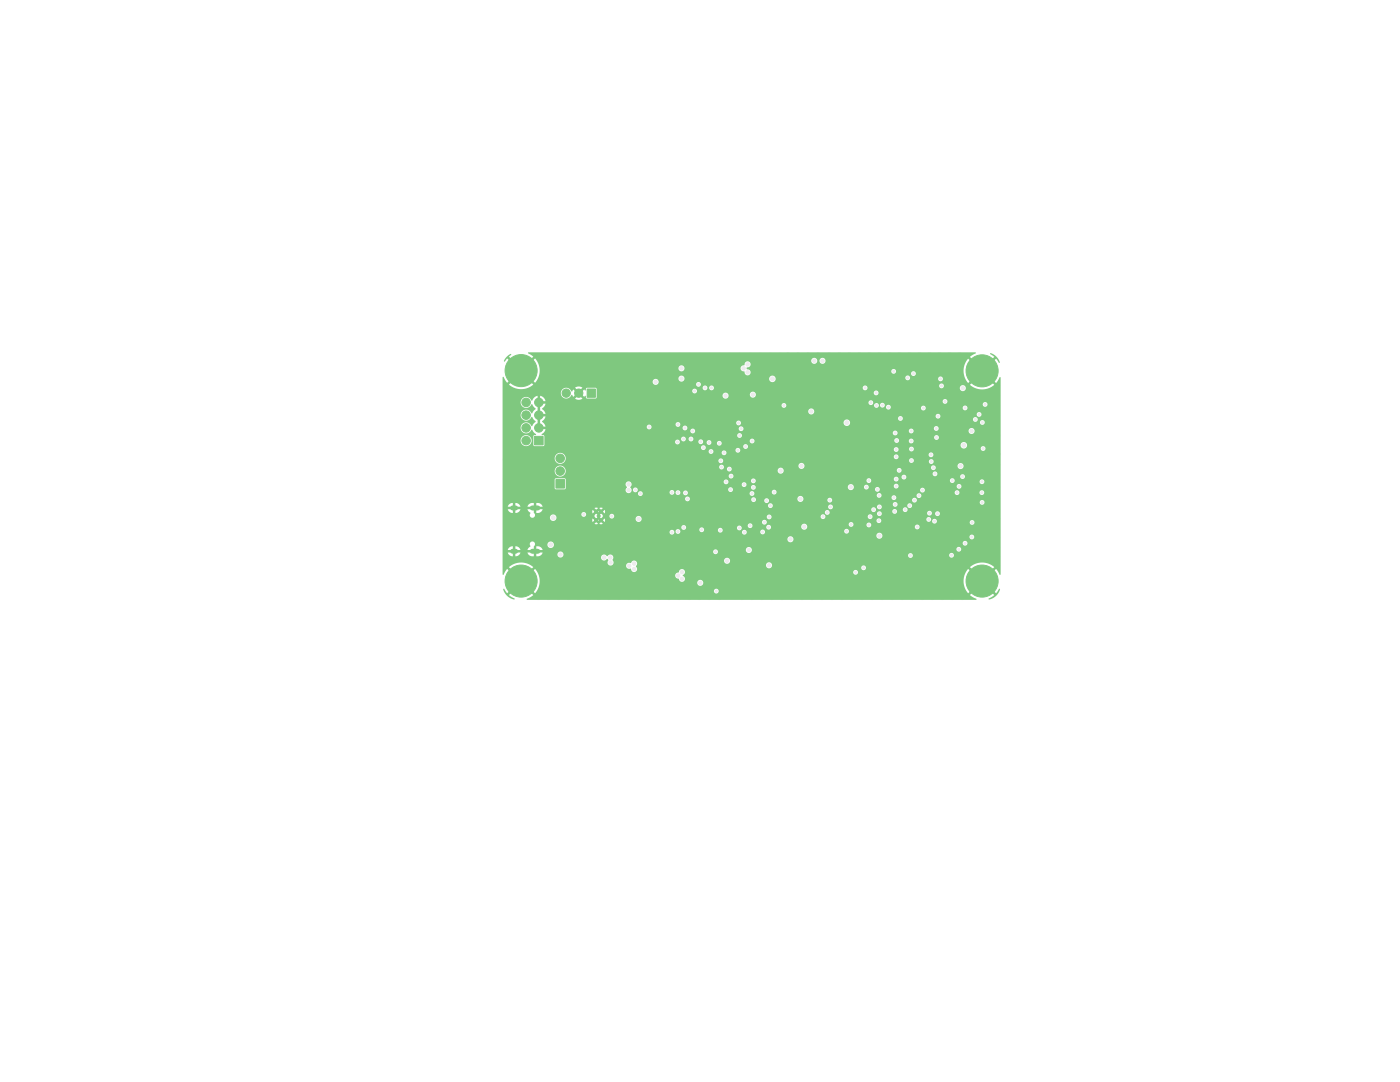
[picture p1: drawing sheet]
<svg xmlns="http://www.w3.org/2000/svg" width="279mm" height="216mm" viewBox="0 0 279 216" stroke-linecap="round" stroke-linejoin="round" font-family="sans-serif">
<g fill="#7fc87f" stroke="#7fc87f" stroke-width=".2">
<path d="M106.7 87.1h1.7v1.7h-1.7z"/>
<path d="M110.9 95.7h1.8v1.7h-1.8z"/>
<path d="M117.2 77.6h1.6v1.7h-1.6z"/>
<circle cx="105" cy="87.9" r=".85"/>
<circle cx="107.5" cy="85.4" r=".85"/>
<circle cx="105" cy="85.4" r=".85"/>
<circle cx="107.5" cy="82.8" r=".85"/>
<circle cx="105" cy="82.8" r=".85"/>
<circle cx="107.5" cy="80.3" r=".85"/>
<circle cx="105" cy="80.3" r=".85"/>
<circle cx="104" cy="73.9" r="3.2"/>
<circle cx="111.8" cy="94" r=".85"/>
<circle cx="111.8" cy="91.5" r=".85"/>
<circle cx="196" cy="115.9" r="3.2"/>
<circle cx="104" cy="115.9" r="3.2"/>
<circle cx="120" cy="103.8" r=".3"/>
<circle cx="120" cy="102.1" r=".3"/>
<circle cx="119.5" cy="103" r=".3"/>
<circle cx="119" cy="103.8" r=".3"/>
<circle cx="119" cy="102.1" r=".3"/>
<circle cx="196" cy="74" r="3.2"/>
<circle cx="115.5" cy="78.4" r=".82"/>
<circle cx="113" cy="78.4" r=".82"/>
</g>
<path d="M102.3 110h.6M102.3 101.4h.6M106.2 110h1.1M106.2 101.4h1.1" fill="none" stroke="#7fc87f" stroke-width="1"/>
<g fill="#ececec" stroke="#ececec" stroke-width=".2">
<circle cx="199.4" cy="90.6" r=".22"/>
<circle cx="199.3" cy="92.7" r=".22"/>
<circle cx="199.3" cy="94.8" r=".22"/>
<circle cx="199.3" cy="97.2" r=".22"/>
<circle cx="199.3" cy="99.4" r=".22"/>
<circle cx="199.3" cy="103.5" r=".22"/>
<circle cx="172.9" cy="114" r=".22"/>
<circle cx="160" cy="100.7" r=".23"/>
<circle cx="190.4" cy="97.7" r=".23"/>
<circle cx="195.9" cy="90.6" r=".22"/>
<circle cx="192.6" cy="97.4" r=".23"/>
<circle cx="141.8" cy="110.9" r=".35"/>
<circle cx="129.9" cy="104.9" r=".23"/>
<circle cx="114.6" cy="115.1" r=".4"/>
<circle cx="138.8" cy="77.3" r=".22"/>
<circle cx="152.8" cy="100.7" r=".22"/>
<circle cx="178.5" cy="93.8" r=".23"/>
<circle cx="104.1" cy="111.7" r=".35"/>
<circle cx="139.5" cy="119.3" r=".35"/>
<circle cx="185.5" cy="70.7" r=".35"/>
<circle cx="137" cy="88.1" r=".22"/>
<circle cx="180" cy="94.5" r=".22"/>
<circle cx="120.7" cy="116.6" r=".35"/>
<circle cx="137" cy="79" r=".22"/>
<circle cx="162.3" cy="83.3" r=".23"/>
<circle cx="135" cy="92.3" r=".23"/>
<circle cx="150.8" cy="99" r=".22"/>
<circle cx="176.5" cy="80.2" r=".23"/>
<circle cx="186.8" cy="86.4" r=".22"/>
<circle cx="175" cy="103.1" r=".22"/>
<circle cx="143.9" cy="76.5" r=".22"/>
<circle cx="155.6" cy="70.8" r=".35"/>
<circle cx="148" cy="119.3" r=".35"/>
<circle cx="100.9" cy="111.8" r=".35"/>
<circle cx="107.2" cy="77.3" r=".35"/>
<circle cx="163.4" cy="104.7" r=".23"/>
<circle cx="149.6" cy="70.8" r=".35"/>
<circle cx="114.1" cy="113.5" r=".35"/>
<circle cx="197.9" cy="111.9" r=".35"/>
<circle cx="165.1" cy="100.5" r=".23"/>
<circle cx="147.6" cy="70.8" r=".35"/>
<circle cx="127" cy="101.4" r=".22"/>
<circle cx="182" cy="88.8" r=".22"/>
<circle cx="131.6" cy="70.8" r=".35"/>
<circle cx="141.3" cy="78" r=".22"/>
<circle cx="160.3" cy="94.2" r=".35"/>
<circle cx="197.7" cy="80.1" r=".35"/>
<circle cx="127.6" cy="70.8" r=".35"/>
<circle cx="116.7" cy="116.6" r=".35"/>
<circle cx="143.1" cy="93.2" r=".23"/>
<circle cx="175.1" cy="101.8" r=".22"/>
<circle cx="199.1" cy="107.2" r=".35"/>
<circle cx="193.1" cy="107.7" r=".23"/>
<circle cx="109.5" cy="77.3" r=".35"/>
<circle cx="153.7" cy="98.5" r=".22"/>
<circle cx="146.1" cy="75.4" r=".22"/>
<circle cx="196.1" cy="80" r=".22"/>
<circle cx="137.6" cy="85.4" r=".22"/>
<circle cx="174.1" cy="95.8" r=".22"/>
<circle cx="172" cy="119.3" r=".35"/>
<circle cx="199.1" cy="105.7" r=".35"/>
<circle cx="188" cy="106.2" r=".35"/>
<circle cx="112.5" cy="106.7" r=".35"/>
<circle cx="183.4" cy="104.4" r=".22"/>
<circle cx="133.6" cy="70.8" r=".35"/>
<circle cx="167.7" cy="84.5" r=".35"/>
<circle cx="188.7" cy="77" r=".22"/>
<circle cx="150.6" cy="95.2" r=".23"/>
<circle cx="131" cy="83.9" r=".23"/>
<circle cx="173.1" cy="112.8" r=".22"/>
<circle cx="146.1" cy="94.2" r=".23"/>
<circle cx="136.3" cy="92.3" r=".35"/>
<circle cx="192" cy="119.3" r=".35"/>
<circle cx="154" cy="105.9" r=".22"/>
<circle cx="167.8" cy="78.7" r=".22"/>
<circle cx="134.7" cy="116.7" r=".35"/>
<circle cx="199.1" cy="78.9" r=".35"/>
<circle cx="166.1" cy="100.5" r=".22"/>
<circle cx="183.5" cy="70.7" r=".35"/>
<circle cx="146.1" cy="116.8" r=".22"/>
<circle cx="199.1" cy="76.9" r=".35"/>
<circle cx="145.6" cy="70.8" r=".35"/>
<circle cx="179" cy="99.9" r=".22"/>
<circle cx="175.5" cy="70.7" r=".35"/>
<circle cx="131.8" cy="106.9" r=".35"/>
<circle cx="133.7" cy="97.4" r=".22"/>
<circle cx="188.3" cy="79.2" r=".23"/>
<circle cx="168.8" cy="78.7" r=".22"/>
<circle cx="179.8" cy="107.7" r=".35"/>
<circle cx="179.7" cy="89.7" r=".22"/>
<circle cx="135.3" cy="99" r=".23"/>
<circle cx="146.6" cy="87.1" r=".22"/>
<circle cx="171.3" cy="113.5" r=".23"/>
<circle cx="149.5" cy="88.5" r=".23"/>
<circle cx="187.1" cy="90.8" r=".35"/>
<circle cx="194.4" cy="106.3" r=".22"/>
<circle cx="129.6" cy="84.3" r=".23"/>
<circle cx="167.5" cy="70.7" r=".35"/>
<circle cx="144.1" cy="89.2" r=".23"/>
<circle cx="147.6" cy="96.7" r=".22"/>
<circle cx="188.4" cy="75" r=".22"/>
<circle cx="128.7" cy="116.6" r=".35"/>
<circle cx="137" cy="87.1" r=".22"/>
<circle cx="129.6" cy="70.8" r=".35"/>
<circle cx="165.7" cy="101.9" r=".23"/>
<circle cx="156.2" cy="92.8" r=".35"/>
<circle cx="142.3" cy="117.5" r=".22"/>
<circle cx="179.4" cy="96.4" r=".22"/>
<circle cx="126.7" cy="116.6" r=".35"/>
<circle cx="179.5" cy="70.7" r=".35"/>
<circle cx="190.2" cy="117.2" r=".35"/>
<circle cx="141.3" cy="76.8" r=".22"/>
<circle cx="148.2" cy="89.7" r=".22"/>
<circle cx="196" cy="99.3" r=".4"/>
<circle cx="150.5" cy="104.9" r=".22"/>
<circle cx="116.6" cy="108" r=".35"/>
<circle cx="192.1" cy="76.1" r=".22"/>
<circle cx="156" cy="75.6" r=".35"/>
<circle cx="191" cy="118.2" r=".35"/>
<circle cx="184" cy="119.3" r=".35"/>
<circle cx="172.3" cy="83.8" r=".35"/>
<circle cx="147.7" cy="76.7" r=".22"/>
<circle cx="129.5" cy="119.3" r=".35"/>
<circle cx="129.8" cy="76.3" r=".22"/>
<circle cx="144.4" cy="93.8" r=".23"/>
<circle cx="189.1" cy="118.3" r=".35"/>
<circle cx="188" cy="119.3" r=".35"/>
<circle cx="141.6" cy="119.3" r=".35"/>
<circle cx="166" cy="119.3" r=".35"/>
<circle cx="138.9" cy="105.5" r=".22"/>
<circle cx="125.5" cy="119.3" r=".35"/>
<circle cx="185.3" cy="81.4" r=".35"/>
<circle cx="173.1" cy="103.9" r=".23"/>
<circle cx="135.6" cy="70.8" r=".35"/>
<circle cx="178.4" cy="90.4" r=".22"/>
<circle cx="160" cy="119.3" r=".35"/>
<circle cx="180.3" cy="84" r=".22"/>
<circle cx="143.6" cy="75.4" r=".22"/>
<circle cx="177.5" cy="70.7" r=".35"/>
<circle cx="126.9" cy="98.7" r=".23"/>
<circle cx="182.2" cy="75.4" r=".22"/>
<circle cx="191.9" cy="94.1" r=".4"/>
<circle cx="131.7" cy="75.7" r=".35"/>
<circle cx="174.8" cy="98.5" r=".22"/>
<circle cx="143.6" cy="119.3" r=".35"/>
<circle cx="147.5" cy="75.3" r=".22"/>
<circle cx="157.1" cy="80.5" r=".23"/>
<circle cx="156.5" cy="82.5" r=".23"/>
<circle cx="170" cy="98.2" r=".35"/>
<circle cx="144.3" cy="105.2" r=".23"/>
<circle cx="171.5" cy="70.7" r=".35"/>
<circle cx="151.6" cy="70.8" r=".35"/>
<circle cx="124.7" cy="116.6" r=".35"/>
<circle cx="127.2" cy="95" r=".22"/>
<circle cx="142.3" cy="88.3" r=".23"/>
<circle cx="119.5" cy="119.3" r=".35"/>
<circle cx="153.5" cy="99.2" r=".23"/>
<circle cx="152.6" cy="111.7" r=".35"/>
<circle cx="124.3" cy="92" r=".35"/>
<circle cx="144.9" cy="93.1" r=".22"/>
<circle cx="191.5" cy="70.7" r=".35"/>
<circle cx="191.4" cy="115.8" r=".35"/>
<circle cx="156.1" cy="100.9" r=".35"/>
<circle cx="131.5" cy="119.3" r=".35"/>
<circle cx="142.1" cy="89.1" r=".22"/>
<circle cx="148.3" cy="84.9" r=".22"/>
<circle cx="118.7" cy="116.6" r=".35"/>
<circle cx="190.7" cy="99.1" r=".22"/>
<circle cx="144.9" cy="97.1" r=".22"/>
<circle cx="110.9" cy="116.7" r=".35"/>
<circle cx="143.6" cy="70.8" r=".35"/>
<circle cx="140.9" cy="105.8" r=".22"/>
<circle cx="135.6" cy="105.4" r=".23"/>
<circle cx="190.6" cy="110.2" r=".23"/>
<circle cx="154" cy="119.3" r=".35"/>
<circle cx="121.5" cy="119.3" r=".35"/>
<circle cx="187.4" cy="94.7" r=".22"/>
<circle cx="150.9" cy="87.5" r=".22"/>
<circle cx="195.9" cy="97.2" r=".23"/>
<circle cx="100.8" cy="99.6" r=".35"/>
<circle cx="122.7" cy="116.6" r=".35"/>
<circle cx="115.6" cy="90.9" r=".35"/>
<circle cx="133.5" cy="119.3" r=".35"/>
<circle cx="197.9" cy="110.1" r=".35"/>
<circle cx="139.6" cy="70.8" r=".35"/>
<circle cx="110.4" cy="118.1" r=".35"/>
<circle cx="139.9" cy="77.3" r=".22"/>
<circle cx="199.1" cy="111.1" r=".35"/>
<circle cx="133.4" cy="106.9" r=".35"/>
<circle cx="174" cy="119.3" r=".35"/>
<circle cx="167" cy="99.5" r=".23"/>
<circle cx="134.7" cy="88.8" r=".23"/>
<circle cx="150.3" cy="76.8" r=".35"/>
<circle cx="178.5" cy="88.8" r=".35"/>
<circle cx="196.5" cy="78.6" r=".35"/>
<circle cx="151.6" cy="103.4" r=".22"/>
<circle cx="158" cy="111" r=".35"/>
<circle cx="186" cy="119.3" r=".35"/>
<circle cx="108.9" cy="101.4" r=".35"/>
<circle cx="133.6" cy="99.1" r=".35"/>
<circle cx="150.8" cy="96.6" r=".23"/>
<circle cx="133.7" cy="110.1" r=".35"/>
<circle cx="107.5" cy="119.3" r=".35"/>
<circle cx="199.1" cy="112.9" r=".35"/>
<circle cx="148.2" cy="104.8" r=".22"/>
<circle cx="165.5" cy="70.7" r=".35"/>
<circle cx="111.5" cy="119.3" r=".35"/>
<circle cx="133.2" cy="74.7" r=".35"/>
<circle cx="138.1" cy="106.1" r=".35"/>
<circle cx="159.3" cy="83.1" r=".23"/>
<circle cx="182" cy="119.3" r=".35"/>
<circle cx="122.8" cy="103.4" r=".22"/>
<circle cx="175.7" cy="104.7" r=".23"/>
<circle cx="191.8" cy="108.9" r=".23"/>
<circle cx="127.4" cy="92" r=".35"/>
<circle cx="153.6" cy="70.8" r=".35"/>
<circle cx="139" cy="88.3" r=".23"/>
<circle cx="137.5" cy="98.8" r=".22"/>
<circle cx="190" cy="119.3" r=".35"/>
<circle cx="168" cy="119.3" r=".35"/>
<circle cx="174.6" cy="80.3" r=".23"/>
<circle cx="173.4" cy="97.8" r=".22"/>
<circle cx="117.5" cy="119.3" r=".35"/>
<circle cx="100.9" cy="78.2" r=".35"/>
<circle cx="100.8" cy="95.6" r=".35"/>
<circle cx="136.2" cy="106.2" r=".22"/>
<circle cx="137.6" cy="70.8" r=".35"/>
<circle cx="196" cy="91.9" r=".22"/>
<circle cx="140.2" cy="75.4" r=".22"/>
<circle cx="173.5" cy="77.8" r=".23"/>
<circle cx="147.3" cy="106.1" r=".22"/>
<circle cx="186.2" cy="103.1" r=".35"/>
<circle cx="141.6" cy="116.7" r=".35"/>
<circle cx="112.5" cy="105.1" r=".35"/>
<circle cx="113.2" cy="116.1" r=".35"/>
<circle cx="181.8" cy="110" r=".23"/>
<circle cx="109.8" cy="110.3" r=".4"/>
<circle cx="136.7" cy="116.7" r=".35"/>
<circle cx="157.3" cy="70.7" r=".35"/>
<circle cx="159.3" cy="70.7" r=".35"/>
<circle cx="137.5" cy="119.3" r=".35"/>
<circle cx="164" cy="119.3" r=".35"/>
<circle cx="179.3" cy="74" r=".22"/>
<circle cx="128.2" cy="102.6" r=".23"/>
<circle cx="156.9" cy="109" r=".35"/>
<circle cx="192.3" cy="90.3" r=".4"/>
<circle cx="144.6" cy="89.6" r=".22"/>
<circle cx="108.4" cy="115.7" r=".35"/>
<circle cx="100.8" cy="91.7" r=".35"/>
<circle cx="162" cy="119.3" r=".35"/>
<circle cx="173.7" cy="102.2" r=".22"/>
<circle cx="160.7" cy="103.8" r=".35"/>
<circle cx="131.8" cy="83.1" r=".22"/>
<circle cx="108.8" cy="73.3" r=".35"/>
<circle cx="139.8" cy="117.8" r=".35"/>
<circle cx="189.5" cy="70.7" r=".35"/>
<circle cx="151.5" cy="110.4" r=".35"/>
<circle cx="100.8" cy="97.6" r=".35"/>
<circle cx="141.6" cy="70.8" r=".35"/>
<circle cx="164.3" cy="99.5" r=".35"/>
<circle cx="181.5" cy="70.7" r=".35"/>
<circle cx="100.8" cy="93.6" r=".35"/>
<circle cx="142.3" cy="118.4" r=".22"/>
<circle cx="124.5" cy="95.7" r=".22"/>
<circle cx="145.8" cy="96.8" r=".22"/>
<circle cx="191.8" cy="117.1" r=".35"/>
<circle cx="152.6" cy="85.3" r=".23"/>
<circle cx="143.9" cy="78" r=".35"/>
<circle cx="195.7" cy="105.5" r=".35"/>
<circle cx="169.5" cy="70.7" r=".35"/>
<circle cx="175.4" cy="99.8" r=".22"/>
<circle cx="134.3" cy="84.9" r=".23"/>
<circle cx="187.1" cy="82.2" r=".23"/>
<circle cx="178.9" cy="98.7" r=".22"/>
<circle cx="178.4" cy="102.8" r=".23"/>
<circle cx="148.2" cy="86.3" r=".23"/>
<circle cx="191" cy="86.7" r=".35"/>
<circle cx="136" cy="84.9" r=".23"/>
<circle cx="173.5" cy="70.7" r=".35"/>
<circle cx="187.5" cy="70.7" r=".35"/>
<circle cx="180" cy="119.3" r=".35"/>
<circle cx="114.7" cy="116.6" r=".35"/>
<circle cx="135.5" cy="119.3" r=".35"/>
<circle cx="178" cy="119.3" r=".35"/>
<circle cx="194.7" cy="105" r=".22"/>
<circle cx="131.9" cy="111.9" r=".35"/>
<circle cx="128.2" cy="86.7" r=".23"/>
<circle cx="178.3" cy="96.3" r=".22"/>
<circle cx="165.1" cy="103.2" r=".23"/>
<circle cx="199.1" cy="82.9" r=".35"/>
<circle cx="109.5" cy="119.3" r=".35"/>
<circle cx="199.2" cy="86.9" r=".35"/>
<circle cx="199.3" cy="101.7" r=".23"/>
<circle cx="152" cy="119.3" r=".35"/>
<circle cx="125.8" cy="110.9" r=".35"/>
<circle cx="113.5" cy="119.3" r=".35"/>
<circle cx="132.7" cy="116.7" r=".35"/>
<circle cx="169.6" cy="105.4" r=".22"/>
<circle cx="190.7" cy="96.5" r=".23"/>
<circle cx="195.9" cy="94.3" r=".35"/>
<circle cx="112.1" cy="118.1" r=".35"/>
<circle cx="186.5" cy="92.6" r=".23"/>
<circle cx="113.8" cy="88.8" r=".35"/>
<circle cx="158" cy="119.3" r=".35"/>
<circle cx="108.8" cy="75.3" r=".35"/>
<circle cx="130.9" cy="92" r=".35"/>
<circle cx="193.6" cy="77.5" r=".23"/>
<circle cx="139.4" cy="89.5" r=".22"/>
<circle cx="199.1" cy="109.2" r=".35"/>
<circle cx="131.9" cy="110.3" r=".35"/>
<circle cx="145.9" cy="80.8" r=".23"/>
<circle cx="148.9" cy="83.9" r=".35"/>
<circle cx="109.4" cy="116.8" r=".35"/>
<circle cx="195.6" cy="83.5" r=".23"/>
<circle cx="115.5" cy="119.3" r=".35"/>
<circle cx="192.4" cy="84" r=".23"/>
<circle cx="150.7" cy="98" r=".23"/>
<circle cx="191.7" cy="81.3" r=".23"/>
<circle cx="170" cy="119.3" r=".35"/>
<circle cx="124.3" cy="97.9" r=".23"/>
<circle cx="181.7" cy="86.9" r=".22"/>
<circle cx="154" cy="102.5" r=".23"/>
<circle cx="130.7" cy="116.7" r=".35"/>
<circle cx="123.5" cy="119.3" r=".35"/>
<circle cx="108.8" cy="71.4" r=".35"/>
<circle cx="199.1" cy="80.9" r=".35"/>
<circle cx="176" cy="119.3" r=".35"/>
<circle cx="136.8" cy="110.5" r=".22"/>
<circle cx="125.8" cy="109.7" r=".35"/>
<circle cx="182.1" cy="92.6" r=".23"/>
<circle cx="127.5" cy="119.3" r=".35"/>
<circle cx="115.9" cy="103.6" r=".23"/>
<circle cx="122.8" cy="102.5" r=".22"/>
<circle cx="199.1" cy="85" r=".35"/>
<circle cx="196" cy="92.9" r=".35"/>
<circle cx="163.3" cy="70.7" r=".35"/>
<circle cx="181.5" cy="101.7" r=".23"/>
<circle cx="102.7" cy="111.7" r=".35"/>
<circle cx="178.6" cy="87.1" r=".23"/>
<circle cx="181.7" cy="74" r=".22"/>
<circle cx="150" cy="119.3" r=".35"/>
<circle cx="175.9" cy="108.1" r=".35"/>
<circle cx="161.3" cy="70.7" r=".35"/>
<circle cx="134.8" cy="75.6" r=".35"/>
<circle cx="145.6" cy="76.7" r=".22"/>
<circle cx="143.8" cy="91.1" r=".22"/>
<circle cx="156" cy="119.3" r=".35"/>
<circle cx="108.5" cy="118.1" r=".35"/>
<circle cx="196.6" cy="111.1" r=".35"/>
<circle cx="151" cy="105.8" r=".35"/>
<circle cx="194.7" cy="85.2" r=".35"/>
<circle cx="143" cy="106.4" r=".23"/>
<circle cx="181.9" cy="99.2" r=".23"/>
<circle cx="198" cy="78" r=".35"/>
<circle cx="122.1" cy="103" r=".22"/>
<circle cx="116.5" cy="102.6" r=".22"/>
<circle cx="109.9" cy="108.7" r=".4"/>
<circle cx="110.4" cy="103.3" r=".4"/>
<circle cx="111.8" cy="110.7" r=".35"/>
<circle cx="181.1" cy="75.4" r=".22"/>
<circle cx="179.7" cy="83.5" r=".23"/>
<circle cx="184.3" cy="81.4" r=".23"/>
<circle cx="192.6" cy="108.4" r=".22"/>
<circle cx="165.1" cy="102.2" r=".23"/>
<circle cx="181.9" cy="91.9" r=".23"/>
<circle cx="181.9" cy="89.6" r=".23"/>
<circle cx="186.3" cy="93.3" r=".23"/>
<circle cx="195.4" cy="82.7" r=".22"/>
<circle cx="172.6" cy="77.4" r=".22"/>
<circle cx="187.9" cy="77" r=".22"/>
<circle cx="196.6" cy="80.7" r=".22"/>
<circle cx="196.2" cy="89.5" r=".23"/>
<circle cx="192.6" cy="81.4" r=".22"/>
<circle cx="174.8" cy="78.4" r=".22"/>
<circle cx="188.6" cy="80.1" r=".22"/>
<circle cx="176.1" cy="80.8" r=".23"/>
<circle cx="194.6" cy="83.7" r=".22"/>
<circle cx="165.7" cy="101.2" r=".22"/>
<circle cx="191.4" cy="109.6" r=".22"/>
<circle cx="165.6" cy="99.8" r=".22"/>
<circle cx="189.9" cy="110.8" r=".22"/>
<circle cx="186.8" cy="85.5" r=".23"/>
<circle cx="181.8" cy="88" r=".22"/>
<circle cx="178.4" cy="74.1" r=".22"/>
<circle cx="185.8" cy="90.8" r=".22"/>
<circle cx="178.9" cy="91.1" r=".23"/>
<circle cx="192.1" cy="95.1" r=".22"/>
<circle cx="179.4" cy="93.8" r=".23"/>
<circle cx="164.2" cy="103.1" r=".22"/>
<circle cx="193.9" cy="107.2" r=".22"/>
<circle cx="178.9" cy="97" r=".23"/>
<circle cx="178.6" cy="86.4" r=".22"/>
<circle cx="191" cy="98.3" r=".22"/>
<circle cx="174.3" cy="101.7" r=".22"/>
<circle cx="175.5" cy="101.2" r=".22"/>
<circle cx="181.7" cy="110.8" r=".22"/>
<circle cx="196" cy="98.3" r=".22"/>
<circle cx="178.9" cy="95.6" r=".23"/>
<circle cx="191.4" cy="97.1" r=".22"/>
<circle cx="179" cy="87.9" r=".22"/>
<circle cx="170.7" cy="114.2" r=".23"/>
<circle cx="194" cy="104.2" r=".22"/>
<circle cx="178.8" cy="89.7" r=".22"/>
<circle cx="180.4" cy="95.2" r=".23"/>
<circle cx="190.1" cy="95.9" r=".22"/>
<circle cx="172.3" cy="113.3" r=".23"/>
<circle cx="196" cy="100.2" r=".22"/>
<circle cx="186.9" cy="87.3" r=".23"/>
<circle cx="187.2" cy="83.1" r=".22"/>
<circle cx="181.8" cy="86" r=".22"/>
<circle cx="182.3" cy="74.5" r=".22"/>
<circle cx="139.9" cy="88.1" r=".22"/>
<circle cx="127.8" cy="98.5" r=".22"/>
<circle cx="135.3" cy="84.7" r=".22"/>
<circle cx="147.6" cy="86.9" r=".22"/>
<circle cx="136.4" cy="87.6" r=".23"/>
<circle cx="148.6" cy="106.2" r=".22"/>
<circle cx="126.8" cy="97.7" r=".22"/>
<circle cx="181.6" cy="100.9" r=".23"/>
<circle cx="185.4" cy="103.6" r=".22"/>
<circle cx="173.4" cy="104.8" r=".22"/>
<circle cx="175.4" cy="103.9" r=".23"/>
<circle cx="187.1" cy="102.5" r=".23"/>
<circle cx="185.5" cy="102.4" r=".22"/>
<circle cx="186.5" cy="104" r=".23"/>
<circle cx="180.7" cy="101.7" r=".22"/>
<circle cx="183" cy="105.2" r=".22"/>
<circle cx="178.5" cy="102.1" r=".22"/>
<circle cx="173.6" cy="103.1" r=".22"/>
<circle cx="175.5" cy="102.5" r=".23"/>
<circle cx="177.3" cy="81.2" r=".22"/>
<circle cx="196.1" cy="84.3" r=".22"/>
<circle cx="135.2" cy="88.2" r=".22"/>
<circle cx="138.6" cy="78" r=".23"/>
<circle cx="141.5" cy="88.3" r=".22"/>
<circle cx="140.4" cy="89.3" r=".22"/>
<circle cx="138.3" cy="86" r=".22"/>
<circle cx="143.5" cy="88.5" r=".22"/>
<circle cx="173.8" cy="80.4" r=".22"/>
<circle cx="169" cy="106" r=".22"/>
<circle cx="169.9" cy="104.7" r=".23"/>
<circle cx="187.7" cy="75.6" r=".22"/>
<circle cx="137.9" cy="87.6" r=".22"/>
<circle cx="153" cy="99.9" r=".23"/>
<circle cx="140.7" cy="77.4" r=".22"/>
<circle cx="141.9" cy="90.1" r=".22"/>
<circle cx="142" cy="77.4" r=".22"/>
<circle cx="139.4" cy="76.7" r=".22"/>
<circle cx="129.6" cy="85.2" r=".22"/>
<circle cx="136.7" cy="85.4" r=".22"/>
<circle cx="172.9" cy="97.2" r=".22"/>
<circle cx="147.4" cy="84.4" r=".22"/>
<circle cx="147.9" cy="85.5" r=".22"/>
<circle cx="174.9" cy="80.9" r=".22"/>
<circle cx="144.9" cy="96.1" r=".22"/>
<circle cx="175.4" cy="98.8" r=".23"/>
<circle cx="145.8" cy="97.7" r=".22"/>
<circle cx="186.6" cy="94.5" r=".22"/>
<circle cx="149.5" cy="109.8" r=".35"/>
<circle cx="127.5" cy="103.5" r=".35"/>
<circle cx="125.5" cy="112.9" r=".35"/>
<circle cx="126.5" cy="112.4" r=".35"/>
<circle cx="144.8" cy="79" r=".35"/>
<circle cx="121.8" cy="111.2" r=".35"/>
<circle cx="130.9" cy="76.2" r=".35"/>
<circle cx="120.5" cy="111.2" r=".35"/>
<circle cx="126.5" cy="113.5" r=".35"/>
<circle cx="121.8" cy="112.2" r=".35"/>
<circle cx="135.3" cy="114.8" r=".35"/>
<circle cx="192.4" cy="88.8" r=".4"/>
<circle cx="139.7" cy="116.3" r=".35"/>
<circle cx="136.1" cy="115.5" r=".35"/>
<circle cx="160.5" cy="105.1" r=".35"/>
<circle cx="149.2" cy="74.3" r=".35"/>
<circle cx="169" cy="84.4" r=".4"/>
<circle cx="192.1" cy="77.4" r=".35"/>
<circle cx="159.9" cy="93" r=".35"/>
<circle cx="157.7" cy="107.6" r=".35"/>
<circle cx="175.5" cy="106.9" r=".35"/>
<circle cx="136" cy="73.5" r=".35"/>
<circle cx="164.2" cy="72" r=".35"/>
<circle cx="191.7" cy="93" r=".35"/>
<circle cx="159.7" cy="99.6" r=".35"/>
<circle cx="150.2" cy="78.7" r=".35"/>
<circle cx="125.5" cy="96.7" r=".35"/>
<circle cx="149.2" cy="72.7" r=".35"/>
<circle cx="193.9" cy="86" r=".35"/>
<circle cx="148.4" cy="73.5" r=".35"/>
<circle cx="136.1" cy="114.1" r=".35"/>
<circle cx="125.5" cy="97.8" r=".35"/>
<circle cx="153.5" cy="112.8" r=".35"/>
<circle cx="162.5" cy="72" r=".35"/>
<circle cx="136" cy="75.6" r=".35"/>
<circle cx="154.2" cy="75.6" r=".4"/>
<circle cx="169.8" cy="97.2" r=".35"/>
<circle cx="145.1" cy="111.9" r=".35"/>
<circle cx="161.9" cy="82.1" r=".35"/>
<circle cx="136.8" cy="98.4" r=".22"/>
<circle cx="134.1" cy="106.2" r=".23"/>
<circle cx="182.5" cy="99.8" r=".22"/>
<circle cx="196" cy="96.1" r=".23"/>
<circle cx="142.8" cy="110.1" r=".22"/>
<circle cx="155.8" cy="93.9" r=".35"/>
<circle cx="142.9" cy="117.9" r=".23"/>
<circle cx="154.5" cy="98.2" r=".23"/>
<circle cx="144.5" cy="90.3" r=".22"/>
<circle cx="145.6" cy="93.6" r=".22"/>
<circle cx="144" cy="93.2" r=".23"/>
<circle cx="143.9" cy="92" r=".22"/>
<circle cx="145.9" cy="95" r=".22"/>
<circle cx="175.1" cy="97.7" r=".23"/>
<circle cx="185.8" cy="92.1" r=".22"/>
<circle cx="173.4" cy="95.9" r=".23"/>
<circle cx="178.7" cy="100.6" r=".22"/>
<circle cx="183.4" cy="98.9" r=".23"/>
<circle cx="178.4" cy="99.3" r=".23"/>
<circle cx="184.1" cy="97.8" r=".22"/>
<circle cx="150.3" cy="97.2" r=".23"/>
<circle cx="150.1" cy="98.5" r=".22"/>
<circle cx="150.4" cy="99.7" r=".22"/>
<circle cx="150.3" cy="96" r=".23"/>
<circle cx="148.5" cy="96.7" r=".22"/>
<circle cx="153.4" cy="105.2" r=".23"/>
<circle cx="143.7" cy="105.8" r=".22"/>
<circle cx="152.2" cy="106.2" r=".22"/>
<circle cx="134.1" cy="98.2" r=".23"/>
<circle cx="153.7" cy="100.9" r=".23"/>
<circle cx="137.2" cy="99.5" r=".22"/>
<circle cx="152.6" cy="104.2" r=".22"/>
<circle cx="136.5" cy="105.2" r=".23"/>
<circle cx="135.3" cy="98.3" r=".23"/>
<circle cx="140" cy="105.7" r=".22"/>
<circle cx="135.3" cy="106.1" r=".22"/>
<circle cx="149.7" cy="104.9" r=".23"/>
<circle cx="153.5" cy="103.2" r=".22"/>
<circle cx="147.6" cy="105.3" r=".22"/>
<circle cx="156.5" cy="80.9" r=".23"/>
<circle cx="147.3" cy="89.8" r=".23"/>
<circle cx="148.8" cy="89.1" r=".22"/>
<circle cx="150.1" cy="88" r=".23"/>
</g>
<g fill="#7fc87f">
<path d="M107.3 83.3h.5v1.6h-.5z"/>
<path d="M107.3 80.7h.5v1.7h-.5z"/>
<path d="M100.3 75.2h.2l.7 1.2 1.5-1.5 .4 .3-1.5 1.5 .2 .2a3.7 3.7 0 0 0 4.6-.2l-1.5-1.5 .4-.3 1.5 1.5 .1-.2h23.3l.1 .3a.61 .61 0 0 0 .9 .2h7.7v.1a.48 .48 0 0 0 .8 .3 .48 .48 0 0 0-.1-.8 .48 .48 0 0 0-.7 .4h-7.7l.1-.1a.61 .61 0 0 0-.2-1 .61 .61 0 0 0-.9 .6h-23.3l.4-.6h28.1l.1 .3a.6 .6 0 0 0 .6 .2 .6 .6 0 0 0 .5-.5h16.9v.2a.65 .65 0 0 0 .8 .4 .65 .65 0 0 0 .5-.8h25.9v.1a.48 .48 0 0 0 .4 .4 .48 .48 0 0 0 .5-.3h5.6v.1a.48 .48 0 0 0 .8 .3 .48 .48 0 0 0-.1-.8 .48 .48 0 0 0-.7 .4l-5.6-.1a.48 .48 0 0 0-.4-.6 .48 .48 0 0 0-.5 .5h-25.9l-.1-.1a.66 .66 0 0 0-.7-.3 .66 .66 0 0 0-.5 .6h-16.9a.61 .61 0 0 0-.6-.7 .61 .61 0 0 0-.6 .7h-28.1l.3-.9 .1-1.2h27.7v.2a.61 .61 0 0 0 .7 .4 .61 .61 0 0 0 .5-.6h11.2l.2 .4 .6 .3a.61 .61 0 0 0 .6 .7 .61 .61 0 0 0 .6-.8h28.1v.3l.4 .2h3.5a.48 .48 0 0 0 .7 .4 .48 .48 0 0 0 .1-.8 .48 .48 0 0 0-.8 .2v.2h-3.3a.48 .48 0 0 0 .1-.9 .48 .48 0 0 0-.7 .4h-28.1l-.3-.3-.5-.2 .1-.3a.63 .63 0 0 0 .7-.6 .63 .63 0 0 0-.8-.6 .63 .63 0 0 0-.5 .8 .67 .67 0 0 0-.7 .6h-11.2v-.2a.61 .61 0 0 0-.7-.4 .61 .61 0 0 0-.5 .6h-27.7l-.6-1.5h54.8v.2a.61 .61 0 0 0 .7 .4 .61 .61 0 0 0 .5-.6h.4l.1 .2a.61 .61 0 0 0 .9 .3 .61 .61 0 0 0-.1-1 .61 .61 0 0 0-.9 .5h-.4v-.2a.61 .61 0 0 0-.7-.4 .61 .61 0 0 0-.5 .6h-54.8l-.3-.5-1.5 1.5-.4-.3 1.5-1.5-1-.7 .1-.2h89.1l.1 .2-1.1 .7 1.5 1.5-.4 .4-1.5-1.5a3.7 3.7 0 0 0 0 4.8l1.5-1.5 .4 .4-1.5 1.5 .2 .2a3.7 3.7 0 0 0 4.6-.2l-1.5-1.5 .4-.4 1.5 1.5 .7-1.1 .2 .1-.1 39.3-.8-1.2-1.5 1.5-.4-.3 1.5-1.5-.2-.2a3.7 3.7 0 0 0-4.6 .2l1.5 1.5-.4 .3-1.5-1.5-.2 .3a3.7 3.7 0 0 0 .2 4.6l1.5-1.5 .4 .3-1.5 1.5 1.3 .8-.1 .2h-89.6l-.1-.2 1.3-.8-1.5-1.5 .4-.3 1.5 1.5 .3-.5h35.4a.48 .48 0 0 0 .6 .5 .48 .48 0 0 0 .2-.8 .48 .48 0 0 0-.8 .2v.1h-35.4l.4-.8 .2-.8h31.4l.1 .2a.61 .61 0 0 0 .9 .3 .61 .61 0 0 0-.1-1.1 .61 .61 0 0 0-.9 .6h-31.4l-.2-1.5h27.2a.85 .85 0 0 0 .8 .8 .63 .63 0 0 0 1.1 .3 .63 .63 0 0 0-.4-1.1l.5-.6h33.6v.1a.48 .48 0 0 0 .8 .3 .48 .48 0 0 0-.2-.8 .48 .48 0 0 0-.6 .4l-33.6-.1a.65 .65 0 0 0-.7-.6 .65 .65 0 0 0-.6 .7 .62 .62 0 0 0-.7 .6h-27.2l-.7-1.3-1.5 1.5-.4-.3 1.5-1.5-.3-.3h18.8a.7 .7 0 0 0 1 .6 .64 .64 0 0 0 .9 .6 .64 .64 0 0 0 .1-1.1l.1-.2h25.9v.2a.6 .6 0 0 0 .9 .3h18.1v.1a.48 .48 0 0 0 .8 .3 .48 .48 0 0 0-.2-.8 .48 .48 0 0 0-.6 .4h-18.1l.1-.1a.61 .61 0 0 0-.2-1 .61 .61 0 0 0-.8 .6h-25.8a.6 .6 0 0 0-.3-.9h17.7v.2a.61 .61 0 0 0 1 .3 .61 .61 0 0 0-.1-1.1 .61 .61 0 0 0-.9 .6h-17.8a.81 .81 0 0 0-.8 .5 .62 .62 0 0 0-1 .5h-18.8l-.2-.2a3.7 3.7 0 0 0-4.3 .5l1.5 1.5-.4 .3-1.5-1.5-.7 1.2h-.2v-4.9h1.8l-.1 .2 .1 .2h-.8l.1 .3 .4 .4 .6 .1v-.7h.4v.7a.99 .99 0 0 0 1.1-.8h-.8l.1-.2-.1-.2h3l-.2 .2 .2 .2h-.8l.3 .6 .5 .2h.4v-.7h.5v.7h.6l.5-.3h3.1a.6 .6 0 0 0 .7 .5h8l.1 .2a.69 .69 0 0 0 .6 .4 .69 .69 0 0 0 .6-.3l.2 .3a.61 .61 0 0 0 0 .9 .61 .61 0 0 0 .9-.1 .61 .61 0 0 0-.1-.8l.1-.2a.59 .59 0 0 0-.1-.8h59v.2a.48 .48 0 0 0 .6 .3 .48 .48 0 0 0 .4-.5h7.2v.1a.48 .48 0 0 0 .8 .3 .48 .48 0 0 0-.1-.8 .48 .48 0 0 0-.7 .4l-7.2-.1a.48 .48 0 0 0-.6-.3 .48 .48 0 0 0-.4 .4h-59a.73 .73 0 0 0-1.1 .2v-.1a.61 .61 0 0 0-.7-.2 .61 .61 0 0 0-.5 .5h-8a.6 .6 0 0 0 .5-.5 .6 .6 0 0 0-.3-.6h30.2v.1a.48 .48 0 0 0 .8 .3 .48 .48 0 0 0 0-.7h5.7l.1 .1a.61 .61 0 0 0 .7 .4 .61 .61 0 0 0 .4-.7h40.9v.1a.48 .48 0 0 0 .8 .3 .48 .48 0 0 0-.2-.8 .48 .48 0 0 0-.6 .4h-40.9a.61 .61 0 0 0-.6-.5 .61 .61 0 0 0-.6 .7l-5.7-.1a.48 .48 0 0 0-.5 0 .48 .48 0 0 0-.3 .4h-30.3a.61 .61 0 0 0-.8 .6h-3.1l.2-.5h-.8l.1-.2-.1-.2h.8a1.05 1.05 0 0 0-1.3-.8v.7h-.5v-.6l.3-.4h2.4l.1 .2a.66 .66 0 0 0 .8 .4 .66 .66 0 0 0 .4-.9h81.6v.1a.48 .48 0 0 0 .8 .3 .48 .48 0 0 0-.1-.8 .48 .48 0 0 0-.7 .4h-81.6a.66 .66 0 0 0-.8-.3 .66 .66 0 0 0-.5 .6l-2.4-.1a.55 .55 0 0 0-.8-.5 .55 .55 0 0 0-.1 .9l-.6 .8-1.4-.1a.99 .99 0 0 0-1.1-.7v.7h-.4v-.7h-.2l-.5 .2-.4 .6h-1v-2.2h56.8a.61 .61 0 0 0 .9 .6 .61 .61 0 0 0 .1-1.1 .61 .61 0 0 0-.9 .4l-.1 .1h-56.8v-.7h74.6a.6 .6 0 0 0 .5 .6 .6 .6 0 0 0 .6-.4h17.5v.2a.48 .48 0 0 0 .8 .2 .48 .48 0 0 0-.2-.8 .48 .48 0 0 0-.6 .4h-17.5h.1a.61 .61 0 0 0-.5-.8 .61 .61 0 0 0-.7 .6h-74.6v-.7h33.3v.1a.48 .48 0 0 0 .6 .4 .48 .48 0 0 0 .4-.6h.2v.1a.48 .48 0 0 0 .8 .2 .48 .48 0 0 0-.1-.8 .48 .48 0 0 0-.7 .5l-.3-.1a.48 .48 0 0 0-.5-.3 .48 .48 0 0 0-.4 .5h-33.3v-1h35.7v.3l.4 .2h3.2v.1a.48 .48 0 0 0 .5 .4 .48 .48 0 0 0 .4-.4h2.8v.1a.47 .47 0 0 0 .7 .3h4.1v.1a.48 .48 0 0 0 .5 .4 .48 .48 0 0 0 .4-.6h2.7v.2a.48 .48 0 0 0 .6 .3 .48 .48 0 0 0 .4-.6h15.8v.1a.48 .48 0 0 0 .8 .3 .48 .48 0 0 0-.2-.8 .48 .48 0 0 0-.6 .4l-15.9-.1a.48 .48 0 0 0-.5-.2 .48 .48 0 0 0-.4 .4h-2.7a.48 .48 0 0 0-.5-.4 .48 .48 0 0 0-.4 .5h-4a.48 .48 0 0 0-.2-.8h3.2v.1a.48 .48 0 0 0 .8 .2 .48 .48 0 0 0-.2-.8h1.5v.1a.48 .48 0 0 0 .9 .2h2.8v.1a.48 .48 0 0 0 .6 .4 .48 .48 0 0 0 .4-.6h6v.2a.6 .6 0 0 0 .9 .3 .6 .6 0 0 0 .1-.9h8.5v.1a.48 .48 0 0 0 .5 .3 .48 .48 0 0 0 .4-.3h2.6v.1a.47 .47 0 0 0 .8 .2h8.9v.2a.48 .48 0 0 0 .8 .2 .48 .48 0 0 0-.2-.8 .48 .48 0 0 0-.6 .4h-8.9a.48 .48 0 0 0-.1-.8 .48 .48 0 0 0-.7 .5h-2.6v-.1a.48 .48 0 0 0-.5-.5 .48 .48 0 0 0-.4 .5l-8.6-.1a.61 .61 0 0 0-.9 .5h-6a.48 .48 0 0 0-.6-.4 .48 .48 0 0 0-.4 .5h-2.8a.48 .48 0 0 0-.3-.8 .48 .48 0 0 0-.6 .5h-1.7l-.4 .2v.3l-3.4-.1-.3 .1-.1 .4-2.8-.1a.48 .48 0 0 0-.5-.5 .48 .48 0 0 0-.4 .5h-3a.48 .48 0 0 0 .1-.9 .48 .48 0 0 0-.7 .4h-35.7v-.7l19.7 .1 .3-.1-.3-.3h32.1a.48 .48 0 0 0 .6 .5 .48 .48 0 0 0 .2-.8h22v.1a.48 .48 0 0 0 .7 .3 .48 .48 0 0 0 .2-.6h9.1v.1a.48 .48 0 0 0 .8 .2h.3v.1a.48 .48 0 0 0 .4 .4 .48 .48 0 0 0 .5-.3h6.6v.2a.48 .48 0 0 0 .8 .2 .48 .48 0 0 0-.1-.8 .48 .48 0 0 0-.7 .4h-6.6l.1-.1a.48 .48 0 0 0-.4-.6 .48 .48 0 0 0-.6 .5h-.3l.1-.1a.48 .48 0 0 0-.3-.7 .48 .48 0 0 0-.6 .5l-9.1-.1a.48 .48 0 0 0-.5-.2 .48 .48 0 0 0-.4 .5l-22-.1a.48 .48 0 0 0-.5 0 .48 .48 0 0 0-.3 .4h-32.1l-.4 .3h-.2l-.4-.3-.4 .3h-18.3v-3.4h1.8l-.1 .2 .1 .3h-.8a.99 .99 0 0 0 1.1 .8v-.7h.4v.7h.2a1 1 0 0 0 .9-.8h-.8l.1-.2-.1-.3h3l-.2 .2 .2 .3h-.8l.2 .4 .3 .3a.6 .6 0 0 0 0 .7 .6 .6 0 0 0 .6 .3h3.3l.1 .2a.65 .65 0 0 0 1 .3h7.4l.1 .4 .3-.4h.2l.2 .2 .1-.2 .4 .1 .1-.1h.2l.1 .2 .4-.2 .4 .4v-.7h6.1a.6 .6 0 0 0 .9 .6 .6 .6 0 0 0 .2-1h25.1v.2a.48 .48 0 0 0 .6 .3 .48 .48 0 0 0 .4-.5h9.8v.1a.48 .48 0 0 0 .5 .4 .48 .48 0 0 0 .4-.5h8.5v.1a.48 .48 0 0 0 .8 .3 .48 .48 0 0 0-.2-.8 .48 .48 0 0 0-.6 .4h-8.5v-.1a.48 .48 0 0 0-.5-.4 .48 .48 0 0 0-.4 .5l-9.8-.1a.48 .48 0 0 0-.6-.3 .48 .48 0 0 0-.4 .4h-25.1a.61 .61 0 0 0-.7-.1 .61 .61 0 0 0-.4 .5h-6.1v-.1l-.4 .4-.3-.1-.9 .1-.1-.1-.4 .1-.3-.4-.1 .4h-7.4l.1-.1a.66 .66 0 0 0-.4-1h5.5v.1a.48 .48 0 0 0 .7 .3h1.9l.4 .4 .3-.4h.3l.4 .4 .3-.5h1.3a.48 .48 0 0 0 .7 .4 .48 .48 0 0 0 .1-.8 .48 .48 0 0 0-.8 .3v.1h-1.3v-.2l-.3-.4-.4 .4-.6-.4-.4 .4v.3h-1.9a.48 .48 0 0 0 .1-.8 .48 .48 0 0 0-.8 .4l-5.5-.1a.66 .66 0 0 0-.8 .7h-3.2a.53 .53 0 0 0 .1-.9l-.1-.7h.5v.7l.6-.1 .4-.2h10.2l.1 .4 .3-.4h.2a.15 .15 0 0 0 .2 .1 .15 .15 0 0 0 .1-.1l.4 .1 .1-.1h.2l.1 .1 .4-.1 .4 .4v-.3h43.9a.48 .48 0 0 0 .4 .5 .48 .48 0 0 0 .5-.2h9.5v.1a.48 .48 0 0 0 .8 .2 .48 .48 0 0 0-.1-.7h2.4v.2a.49 .49 0 0 0 .8 .1h6.1v.1a.48 .48 0 0 0 .5 .4 .48 .48 0 0 0 .5-.4h.6v.1a.48 .48 0 0 0 .8 .3 .48 .48 0 0 0-.1-.8 .48 .48 0 0 0-.7 .4h-.6v-.1a.48 .48 0 0 0-.5-.5 .48 .48 0 0 0-.5 .5h-6.1l.1-.3-.1-.4h1.3v.1a.48 .48 0 0 0 .8 .3 .48 .48 0 0 0-.2-.8 .48 .48 0 0 0-.6 .4h-1.3a.48 .48 0 0 0-.5-.1 .48 .48 0 0 0-.3 .5l-2.7-.1-.2 .1-.2 .4h-9.5l.1-.1a.48 .48 0 0 0-.4-.6 .48 .48 0 0 0-.6 .4h-43.9v-.5l-.4 .4-.3-.2-.2 .2-.3-.1-.4 .1-.1-.2-.4 .2-.3-.4-.1 .4h-10.2l.3-.5h-.8l.1-.2h11l.4 .3 .4-.3h.2l.4 .3h53.9a.48 .48 0 0 0 .6 .4 .48 .48 0 0 0 .2-.8 .48 .48 0 0 0-.8 .3v.1h-53.9l.3-.3h-12.7l-.1-.3h.8l-.1-.2h45.1v.1a.48 .48 0 0 0 .4 .4 .48 .48 0 0 0 .5-.3h11.1v.2a.48 .48 0 0 0 .5 .3 .48 .48 0 0 0 .4-.5h8.8v.2a.48 .48 0 0 0 .8 .2 .48 .48 0 0 0-.1-.8 .48 .48 0 0 0-.7 .4h-8.8v-.1a.48 .48 0 0 0-.5-.3 .48 .48 0 0 0-.4 .4h-11.1v-.4h24v.1a.48 .48 0 0 0 .4 .3 .48 .48 0 0 0 .5-.2h2v.1a.48 .48 0 0 0 .8 .3 .48 .48 0 0 0-.2-.8 .48 .48 0 0 0-.6 .4h-2v-.1a.48 .48 0 0 0-.4-.6 .48 .48 0 0 0-.5 .5l-24-.1a.48 .48 0 0 0-.6-.2 .48 .48 0 0 0-.3 .5h-45.1l-.4-.4-.8-.1v.7h-.5v-.7h-.4l-.5 .2-.3 .5h-1.4a.99 .99 0 0 0-1.1-.7v.7h-.4v-.7h-.2l-.5 .2-.4 .5h-1v-1.6h36.4a.48 .48 0 0 0 .4 .5 .48 .48 0 0 0 .6-.3h12.2v.1a.48 .48 0 0 0 .5 .4 .48 .48 0 0 0 .4-.3h1.7v.1a.48 .48 0 0 0 .7 .3 .48 .48 0 0 0 .1-.7h5.8l.1 .3a.6 .6 0 0 0 .6 .3 .6 .6 0 0 0 .5-.4h4.8v.1a.48 .48 0 0 0 .6 .4 .48 .48 0 0 0 .4-.5h15.9v.1a.47 .47 0 0 0 .7 .3h12.8v.2a.48 .48 0 0 0 .8 .2 .48 .48 0 0 0-.1-.8 .48 .48 0 0 0-.7 .4h-12.8a.48 .48 0 0 0 .1-.8 .48 .48 0 0 0-.8 .4h-15.9v-.1a.48 .48 0 0 0-.6-.4 .48 .48 0 0 0-.4 .5l-4.8-.1a.61 .61 0 0 0-.5-.7 .61 .61 0 0 0-.7 .6l-5.8-.1a.48 .48 0 0 0-.5 0 .48 .48 0 0 0-.3 .4l-1.6-.1a.48 .48 0 0 0-.4-.6 .48 .48 0 0 0-.6 .5h-12.2a.48 .48 0 0 0-.4-.6 .48 .48 0 0 0-.6 .4h-36.4v-1h27v.1a.48 .48 0 0 0 .7 .3 .48 .48 0 0 0 .2-.7h5.4v.2a.48 .48 0 0 0 .6 .3 .48 .48 0 0 0 .4-.4h.2a.48 .48 0 0 0 .5 .5 .48 .48 0 0 0 .5-.4h.5v.1a.48 .48 0 0 0 .5 .3 .48 .48 0 0 0 .5-.3h12.3v.1a.48 .48 0 0 0 .8 .2h24.6v.2a.47 .47 0 0 0 .6 .3h2.3v.1a.48 .48 0 0 0 .8 .3 .48 .48 0 0 0 0-.8h4.2v.1a.48 .48 0 0 0 .8 .3 .48 .48 0 0 0-.1-.8 .48 .48 0 0 0-.7 .4l-4.6-.1-.3 .2-.1 .3h-2.3a.48 .48 0 0 0 .1-.8 .48 .48 0 0 0-.7 .3h-24.6l.1-.2v-.4h3.5a.48 .48 0 0 0 .4 .5 .48 .48 0 0 0 .6-.4h35.5v.1a.48 .48 0 0 0 .6 .4 .48 .48 0 0 0 .4-.5h4v.1a.48 .48 0 0 0 .8 .3 .48 .48 0 0 0-.2-.8 .48 .48 0 0 0-.6 .4h-4v-.1a.48 .48 0 0 0-.6-.4 .48 .48 0 0 0-.4 .5h-35.5v-.1a.48 .48 0 0 0-.5-.5 .48 .48 0 0 0-.5 .5h-3.5l-.2-.2a.48 .48 0 0 0-.7 .5h-12.3v-.1a.48 .48 0 0 0-.5-.5 .48 .48 0 0 0-.5 .5l-.5-.1a.48 .48 0 0 0-.5-.5 .48 .48 0 0 0-.5 .5h-.2a.48 .48 0 0 0-.5-.5 .48 .48 0 0 0-.5 .4h-5.4a.48 .48 0 0 0-.5-.2 .48 .48 0 0 0-.4 .5h-27v-2.8h10.4v1.7l.2 .2h1.8l.2-.2v-.7h11.9l.3 .5a.63 .63 0 0 0 0 1.1 .63 .63 0 0 0 .9-.5h.3v.1a.48 .48 0 0 0 .6 .3 .48 .48 0 0 0 .4-.5h18v.1a.48 .48 0 0 0 .8 .2 .48 .48 0 0 0-.1-.8h3.9v.2a.48 .48 0 0 0 .5 .3 .48 .48 0 0 0 .4-.5h18.4l.1 .3a.61 .61 0 0 0 .7 .3 .61 .61 0 0 0 .4-.6h2v.1a.47 .47 0 0 0 .7 .4h1.5v.1a.48 .48 0 0 0 .5 .3 .48 .48 0 0 0 .5-.3h8v.1a.48 .48 0 0 0 .8 .3 .48 .48 0 0 0-.1-.8 .48 .48 0 0 0-.7 .4h-8a.48 .48 0 0 0-.4-.6 .48 .48 0 0 0-.6 .5h-1.5l.3-.4-.1-.3h5.1a.48 .48 0 0 0 .4 .5 .48 .48 0 0 0 .5-.4h11.6v.1a.48 .48 0 0 0 .8 .2 .48 .48 0 0 0-.1-.8 .48 .48 0 0 0-.7 .5l-11.6-.1a.48 .48 0 0 0-.4-.5 .48 .48 0 0 0-.5 .5l-5.1-.1a.48 .48 0 0 0-.5-.2 .48 .48 0 0 0-.4 .5l-2-.1a.6 .6 0 0 0-.6-.5 .6 .6 0 0 0-.6 .6l-18.4-.1a.48 .48 0 0 0-.5-.3 .48 .48 0 0 0-.4 .4h-4.2l-.2 .1-.2 .4-18-.1a.48 .48 0 0 0-.6-.3 .48 .48 0 0 0-.4 .5h-.3v-.3a.28 .28 0 0 1-.2-.3 .28 .28 0 0 1 .2-.2v-.3h22v.1a.48 .48 0 0 0 .8 .3 .48 .48 0 0 0-.1-.8 .48 .48 0 0 0-.7 .4h-22l-.2-.6h18.6a.48 .48 0 0 0 .6 .5 .48 .48 0 0 0 .3-.6h4.6v.1a.48 .48 0 0 0 .5 .3 .48 .48 0 0 0 .4-.5h22.1v.1a.48 .48 0 0 0 .7 .3 .48 .48 0 0 0 .2-.7h4.6v.1a.48 .48 0 0 0 .8 .2h10.4v.1a.48 .48 0 0 0 .4 .4 .48 .48 0 0 0 .5-.3h5v.2a.48 .48 0 0 0 .8 .2 .48 .48 0 0 0-.1-.8 .48 .48 0 0 0-.7 .4l-5-.1a.48 .48 0 0 0-.4-.6 .48 .48 0 0 0-.5 .5h-10.4l.1-.4-.2-.3h.8l.2 .4a.48 .48 0 0 0 .5 0 .48 .48 0 0 0 .3-.5h10.7v.1a.48 .48 0 0 0 .8 .3 .48 .48 0 0 0-.1-.8 .48 .48 0 0 0-.7 .4h-10.7a.48 .48 0 0 0-.6-.4 .48 .48 0 0 0-.4 .5l-1.1-.1-.4 .2v.3h-4.6a.48 .48 0 0 0-.6-.2 .48 .48 0 0 0-.3 .5l-22.1-.1a.48 .48 0 0 0-.5-.3 .48 .48 0 0 0-.4 .5l-4.6-.1a.48 .48 0 0 0-.5-.2 .48 .48 0 0 0-.4 .4h-18.6a.61 .61 0 0 0-1 .6h-11.9v-1l-.2-.3h-1.8l-.2 .3h-10.4v-1.7h10.4a1.11 1.11 0 0 0 1.6 1h33.1v.1a.48 .48 0 0 0 .8 .2 .48 .48 0 0 0-.1-.8h40v.2a.48 .48 0 0 0 .8 .2 .48 .48 0 0 0-.1-.8 .48 .48 0 0 0-.7 .4h-40.3l-.3 .2-.1 .3h-33.1a1.1 1.1 0 0 0 .3-1.8h30.9v.1a.47 .47 0 0 0 .8 .3h.8v.1a.48 .48 0 0 0 .8 .2h9.3v.2a.6 .6 0 0 0 .7 .4 .6 .6 0 0 0 .5-.7h22.6v.2a.48 .48 0 0 0 .8 .2 .48 .48 0 0 0-.1-.8 .48 .48 0 0 0-.7 .4h-22.6a.61 .61 0 0 0-.7-.5 .61 .61 0 0 0-.5 .6h-9.2a.48 .48 0 0 0-.3-.8 .48 .48 0 0 0-.6 .5h-.8l.2-.3-.1-.3h14.9l.1 .3a.6 .6 0 0 0 1 0h25.4v.2a.48 .48 0 0 0 .7 .2 .48 .48 0 0 0 .1-.7h4.5v.2a.61 .61 0 0 0 1 .3 .61 .61 0 0 0-.1-1 .61 .61 0 0 0-.9 .5h-4.5a.48 .48 0 0 0-.5-.1 .48 .48 0 0 0-.3 .4h-25.3a.6 .6 0 0 0-.4-.9 .6 .6 0 0 0-.8 .6l-14.9-.1a.48 .48 0 0 0-.5-.2 .48 .48 0 0 0-.4 .5l-31-.1a1.11 1.11 0 0 0-1.2-.1 1.11 1.11 0 0 0-.6 1h-10.4v-2.5h10.4v.2a1.1 1.1 0 0 0 .9 .9 1.1 1.1 0 0 0 1.2-.6h30.6v.1a.48 .48 0 0 0 .5 .3 .48 .48 0 0 0 .4-.5h37.1v.1a.48 .48 0 0 0 .5 .4 .48 .48 0 0 0 .4-.3h3.1v.1a.48 .48 0 0 0 .8 .3 .48 .48 0 0 0-.1-.8 .48 .48 0 0 0-.7 .4l-3-.1a.48 .48 0 0 0-.4-.6 .48 .48 0 0 0-.6 .5l-37.1-.1a.48 .48 0 0 0-.5-.3 .48 .48 0 0 0-.4 .5h-30.6l.1-.9h65.5v.2a.48 .48 0 0 0 .7 .2 .48 .48 0 0 0 0-.8h6.2v.2a.48 .48 0 0 0 .8 .2 .48 .48 0 0 0-.1-.8 .48 .48 0 0 0-.7 .4h-6.5l-.3 .1-.1 .3h-65.5a1.1 1.1 0 0 0-1.3-.7 1.1 1.1 0 0 0-.9 1.1h-10.4v-1.4h41.1v.1a.48 .48 0 0 0 .4 .4 .48 .48 0 0 0 .5-.2h1.7v.1a.48 .48 0 0 0 .8 .2 .48 .48 0 0 0-.1-.8 .48 .48 0 0 0-.7 .5h-1.7v-.6h4.5l.2 .4a.48 .48 0 0 0 .5 0 .48 .48 0 0 0 .2-.5h30.7v.1a.48 .48 0 0 0 .6 .4 .48 .48 0 0 0 .3-.6h2.1v.1a.48 .48 0 0 0 .8 .3 .48 .48 0 0 0-.1-.8 .48 .48 0 0 0-.7 .4h-2.1a.48 .48 0 0 0-.5-.4 .48 .48 0 0 0-.4 .5h-30.7a.48 .48 0 0 0-.5-.3 .48 .48 0 0 0-.4 .4h-4.5a.48 .48 0 0 0-.5-.2 .48 .48 0 0 0-.4 .5h-41.1v-.8h39.6v.2a.48 .48 0 0 0 .7 .3 .48 .48 0 0 0 .2-.7h7.5v.1a.48 .48 0 0 0 .7 .3 .48 .48 0 0 0 .2-.7h42.5v.2a.65 .65 0 0 0 .7 .5h3.3v.1a.48 .48 0 0 0 .8 .3 .48 .48 0 0 0-.1-.8 .48 .48 0 0 0-.7 .4h-3.3h.2a.66 .66 0 0 0 .1-1.2 .66 .66 0 0 0-1 .5h-42.5a.48 .48 0 0 0-.5-.2 .48 .48 0 0 0-.4 .5h-7.5a.48 .48 0 0 0-.6-.2 .48 .48 0 0 0-.3 .4h-39.6v-1.4h3.6v.2a1.11 1.11 0 0 0 1.8 .7 1.11 1.11 0 0 0-.2-1.9 1.11 1.11 0 0 0-1.6 1h-3.6v-7.6h3.6v.2a1.16 1.16 0 0 0 1.1 .9 1.16 1.16 0 0 0 1.1-.8l.8 1-.7 .9a1.14 1.14 0 0 0-1.8-.5 1.14 1.14 0 0 0 .1 1.8 1.24 1.24 0 0 0 1.6-.6l.8 .9-.7 .9a1.14 1.14 0 0 0-1.8-.5 1.14 1.14 0 0 0 .1 1.9 1.28 1.28 0 0 0 1.6-.7l.9 1-.6 .3v1.8l.3 .2h1.8l.1-.2v-.6h26.1a.48 .48 0 0 0 .5 .5 .48 .48 0 0 0 .5-.6h3.7v.2a.48 .48 0 0 0 .4 .3 .48 .48 0 0 0 .5-.3h.7v.1a.48 .48 0 0 0 .5 .4 .48 .48 0 0 0 .5-.4h1.1v.2a.48 .48 0 0 0 .8 .2 .48 .48 0 0 0-.2-.8h5.9v.1a.48 .48 0 0 0 .6 .4 .48 .48 0 0 0 .4-.6h27.9v.3a.48 .48 0 0 0 .5 .2 .48 .48 0 0 0 .4-.4h2v.1a.48 .48 0 0 0 .8 .3 .48 .48 0 0 0-.1-.8 .48 .48 0 0 0-.7 .4h-2v-.1a.48 .48 0 0 0-.5-.5 .48 .48 0 0 0-.4 .5h-27.9a.48 .48 0 0 0-.6-.4 .48 .48 0 0 0-.4 .5h-6.1l-.4 .2v.2h-1.1v-.1a.48 .48 0 0 0-.5-.5 .48 .48 0 0 0-.5 .5h-.7a.48 .48 0 0 0-.4-.6 .48 .48 0 0 0-.5 .4h-3.7a.48 .48 0 0 0-.6-.4 .48 .48 0 0 0-.4 .5h-26.1v-.6h27.3v.1a.48 .48 0 0 0 .6 .4 .48 .48 0 0 0 .4-.5h.5v.1a.48 .48 0 0 0 .8 .3 .48 .48 0 0 0-.1-.8 .48 .48 0 0 0-.7 .4h-.5v-.1a.48 .48 0 0 0-.6-.4 .48 .48 0 0 0-.4 .5h-27.3v-.7h38.5l.1 .3 .3 .2 38.9-.1v.1a.48 .48 0 0 0 .8 .3 .48 .48 0 0 0-.1-.8 .48 .48 0 0 0-.7 .4h-38.5a.48 .48 0 0 0-.1-.8 .48 .48 0 0 0-.7 .4h-38.5l-.5-.2 .6-.7h29.1a.48 .48 0 0 0 .7 .4h39.7v.1a.48 .48 0 0 0 .7 .3 .48 .48 0 0 0 0-.8h2.5v.1a.48 .48 0 0 0 .5 .4 .48 .48 0 0 0 .4-.5h11v.2a.61 .61 0 0 0 1 .3 .61 .61 0 0 0-.1-1 .61 .61 0 0 0-.9 .5h-11v-.1a.48 .48 0 0 0-.5-.4 .48 .48 0 0 0-.4 .5l-2.8-.1-.4 .2v.3h-39.7a.47 .47 0 0 0 .2-.5 .47 .47 0 0 0-.3-.3h9v.1a.48 .48 0 0 0 .6 .3 .48 .48 0 0 0 .4-.5h38v.1a.48 .48 0 0 0 .8 .3 .48 .48 0 0 0-.1-.8 .48 .48 0 0 0-.7 .4l-38-.1a.48 .48 0 0 0-.6-.3 .48 .48 0 0 0-.4 .5l-9.2-.1-.4 .2v.3h-29.1l.2-.4h-.9v-.4h21.1v.1a.48 .48 0 0 0 .4 .4 .48 .48 0 0 0 .5-.3h6.2v.1a.48 .48 0 0 0 .8 .3 .48 .48 0 0 0-.1-.8 .48 .48 0 0 0-.7 .4l-6.2-.1a.48 .48 0 0 0-.4-.6 .48 .48 0 0 0-.5 .5l-21.1-.1h.9l-.2-.4h26.1a.48 .48 0 0 0 .7 .5 .48 .48 0 0 0 .2-.8h11.2v.1a.48 .48 0 0 0 .6 .4 .48 .48 0 0 0 .4-.5h20.4l.1 .1a.65 .65 0 0 0 .7 .5 .65 .65 0 0 0 .5-.7h26v.1a.48 .48 0 0 0 .8 .3 .48 .48 0 0 0-.2-.8 .48 .48 0 0 0-.6 .4h-26v-.1a.66 .66 0 0 0-.7-.5 .66 .66 0 0 0-.6 .7l-20.4-.1a.48 .48 0 0 0-.6-.4 .48 .48 0 0 0-.4 .5l-11.3-.1a.48 .48 0 0 0-.5 0 .48 .48 0 0 0-.3 .4h-26.1l-.5-.6 .5-.6h70.5l.2 .4a.47 .47 0 0 0 .7-.2h14.1v.1a.48 .48 0 0 0 .8 .3 .48 .48 0 0 0-.2-.8 .48 .48 0 0 0-.6 .4h-14.1l.1-.3-.3-.3h6.8a.48 .48 0 0 0 .7 .4 .48 .48 0 0 0 .1-.8h7.4v.1a.48 .48 0 0 0 .8 .3 .48 .48 0 0 0-.1-.8 .48 .48 0 0 0-.7 .4h-7.4a.48 .48 0 0 0-.5-.1 .48 .48 0 0 0-.3 .5l-7.1-.1-.3 .2-.1 .3h-70.5l.2-.4h-.9v-.5h.9l-.2-.5h52.6v.2a.61 .61 0 0 0 1 .3 .61 .61 0 0 0-.1-1 .61 .61 0 0 0-.9 .5h-52.6l-.5-.6 .5-.6h47.3v.1a.48 .48 0 0 0 .5 .4 .48 .48 0 0 0 .4-.5h17.5l.1 .1a.49 .49 0 0 0 .5 .4 .49 .49 0 0 0 .4-.5l.2 .1a.47 .47 0 0 0 .8 .3h.4v.1a.48 .48 0 0 0 .5 .3 .48 .48 0 0 0 .4-.3h6.1v.2a.48 .48 0 0 0 .6 .3 .48 .48 0 0 0 .4-.5h7.3v.1a.48 .48 0 0 0 .8 .3 .48 .48 0 0 0-.1-.8 .48 .48 0 0 0-.7 .4h-7.3l-.1-.1a.48 .48 0 0 0-.5-.4 .48 .48 0 0 0-.4 .5h-6a.48 .48 0 0 0-.4-.6 .48 .48 0 0 0-.6 .5h-.4l.2-.3v-.3h19.5a.48 .48 0 0 0 .7 .4 .48 .48 0 0 0 .1-.8 .48 .48 0 0 0-.8 .3v.1h-19.5a.5 .5 0 0 0-.6-.3 .5 .5 0 0 0-.4 .5l-.2-.1a.48 .48 0 0 0-.6-.4 .48 .48 0 0 0-.4 .5h-17.5v-.1a.48 .48 0 0 0-.5-.4 .48 .48 0 0 0-.4 .5h-47.3l.2-.3h-.9v-.2h65.3v.1a.48 .48 0 0 0 .7 .3 .48 .48 0 0 0 .2-.7h13.9v.1a.48 .48 0 0 0 .8 .3 .48 .48 0 0 0-.1-.8 .48 .48 0 0 0-.7 .4h-13.9a.48 .48 0 0 0-.5-.2 .48 .48 0 0 0-.4 .5h-65.3v-.4h.9l-.3-.6-.8-.4v.9h-.5v-.9l-.6 .3-.5 .7a1.17 1.17 0 0 0-1.3-.8 1.17 1.17 0 0 0-1 1.1h-3.6v-1.9h11.6v.2a1.14 1.14 0 0 0 1.1 .9 1.14 1.14 0 0 0 1.1-.7l.3 .4 .6-.6 .3 .4-.5 .5 .7 .3 .7-.3-.5-.5 .3-.4 .6 .6 .3-.2v.4l.3 .1h1.7l.2-.5h25.1a.6 .6 0 0 0 .7 .5 .6 .6 0 0 0 .5-.8h4.2l.1 .2a.6 .6 0 0 0 .8 .4 .6 .6 0 0 0 .2-.9h23.7v.1a.48 .48 0 0 0 .8 .3 .48 .48 0 0 0-.1-.8 .48 .48 0 0 0-.7 .4l-23.7-.1a.61 .61 0 0 0-.7-.1 .61 .61 0 0 0-.4 .5h-4.2l-.1-.1a.61 .61 0 0 0-.7-.2 .61 .61 0 0 0-.4 .6h-25.1v-1h19l.1 .2a.48 .48 0 0 0 .7 .2 .48 .48 0 0 0-.1-.8 .48 .48 0 0 0-.7 .4h-19l-.2-.6h21.3v.1a.48 .48 0 0 0 .6 .4 .48 .48 0 0 0 .4-.5h.3v.1a.48 .48 0 0 0 .6 .4 .48 .48 0 0 0 .4-.5h29.7v.1a.48 .48 0 0 0 .7 .3 .48 .48 0 0 0 0-.8h14.5v.1a.47 .47 0 0 0 .7 .3h3.4l.1 .2a.61 .61 0 0 0 .9 .3 .61 .61 0 0 0-.1-1 .61 .61 0 0 0-.9 .5h-3.4a.48 .48 0 0 0 .1-.8 .48 .48 0 0 0-.8 .4l-14.8-.1-.4 .2v.3h-29.7a.48 .48 0 0 0-.5-.5 .48 .48 0 0 0-.5 .5h-.3v-.1a.48 .48 0 0 0-.6-.4 .48 .48 0 0 0-.4 .5h-23l-.3 .1v.4l-.3-.2-.6 .6-.3-.4 .5-.5-.7-.3-.7 .3 .5 .5-.3 .4-.6-.6-.3 .4a1.1 1.1 0 0 0-1.2-.7 1.1 1.1 0 0 0-1 1h-11.6z"/>
<path d="M100.5 117.5h.1l.6 .9 1.5-1.5 .4 .3-1.5 1.5 1 .7 .1 .2a2.46 2.46 0 0 1-2.2-2.1z"/>
<path d="M197.3 116.9l1.5 1.5 .5-.9h.2a2.46 2.46 0 0 1-2.2 2.1v-.2l1.1-.7-1.5-1.5z"/>
<path d="M197.6 70.5h.2a2.9 2.9 0 0 1 1.7 1.8v.1h-.2l-.5-.8-1.5 1.5-.4-.4 1.5-1.5-.8-.5z"/>
<path d="M101.1 71.2l.9-.6v.2l-.4 .4 1.5 1.5-.4 .3-1.5-1.5-.4 .6h-.2v-.2z"/>
</g>
</svg>
